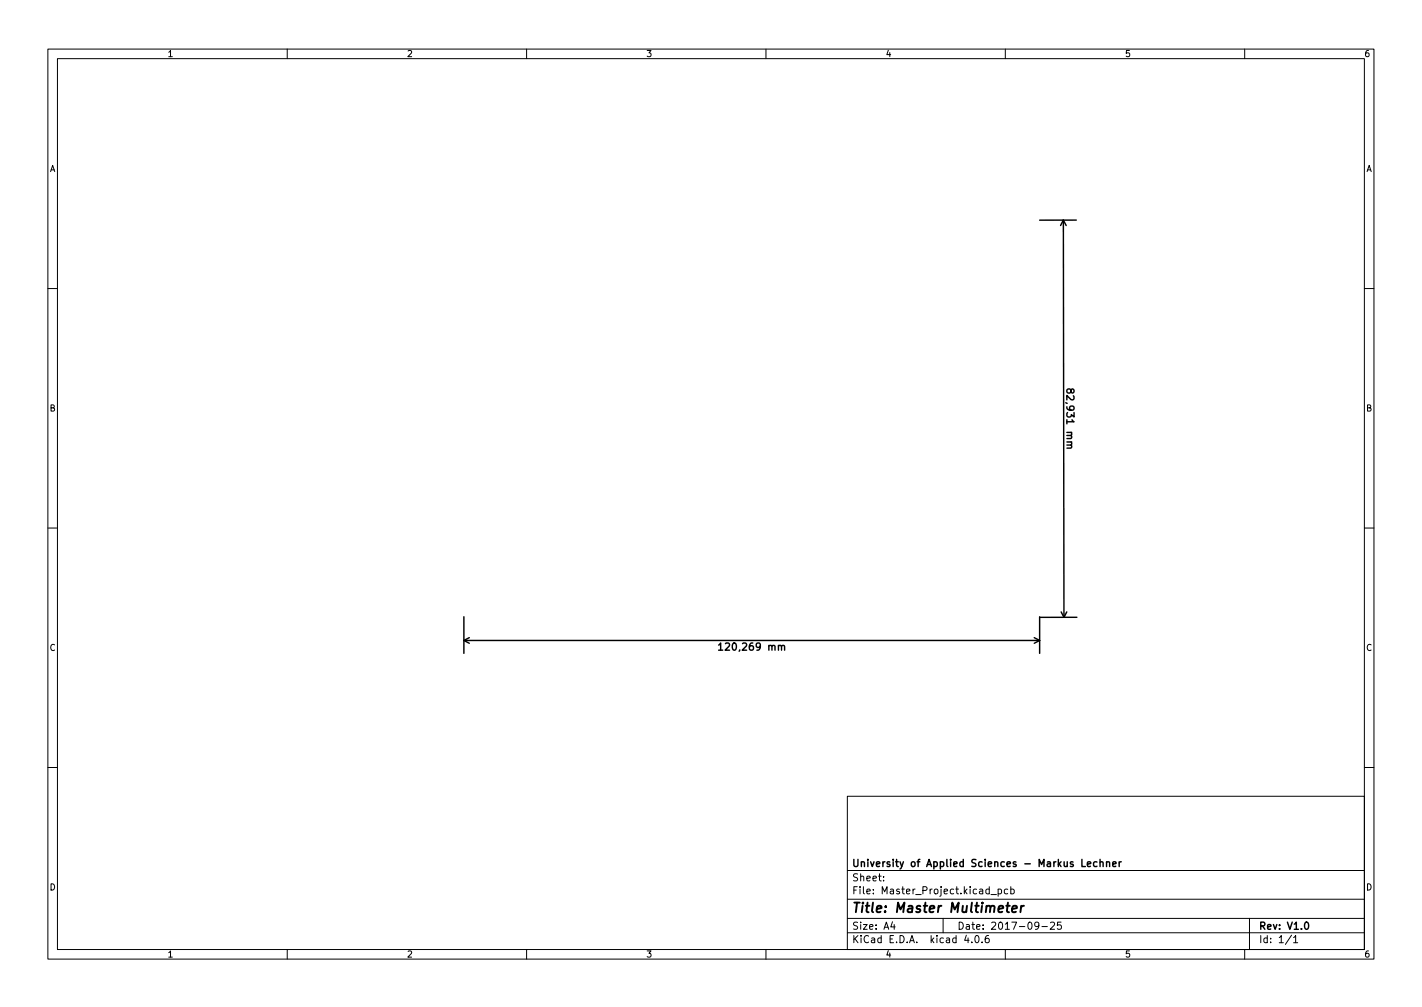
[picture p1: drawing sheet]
<svg xmlns="http://www.w3.org/2000/svg" width="297mm" height="210mm" viewBox="0 0 297 210" stroke-linecap="round" stroke-linejoin="round" font-family="sans-serif">
<defs><g id="words">
<text font-size="2.8" x="178" y="190.6">Title: Master Multimeter</text>
<g font-size="2.1">
<text x="222.8" y="82.1" transform="rotate(90 222.8 82.1)">82,931 mm</text>
<text x="151.1" y="135.8">120,269 mm</text>
<text x="178" y="184">Sheet:</text>
<text x="178" y="181">University of Applied Sciences - Markus Lechner</text>
<text x="178" y="186.7">File: Master_Project.kicad_pcb</text>
<text x="178" y="196.9">KiCad E.D.A. kicad 4.0.6</text>
<text x="178" y="194.1">Size: A4</text>
<text x="200" y="194.1">Date: 2017-09-25</text>
<text x="263" y="194.1">Rev: V1.0</text>
<text x="263" y="196.9">Id: 1/1</text>
</g>
<g font-size="1.8">
<text x="35" y="11.9">1</text>
<text x="85" y="11.9">2</text>
<text x="135" y="11.9">3</text>
<text x="185" y="11.9">4</text>
<text x="235" y="11.9">5</text>
<text x="285" y="11.9">6</text>
<text x="10.3" y="35.9">A</text>
<text x="285.3" y="35.9">A</text>
<text x="10.3" y="85.9">B</text>
<text x="285.3" y="85.9">B</text>
<text x="10.3" y="135.9">C</text>
<text x="285.3" y="135.9">C</text>
<text x="10.3" y="185.9">D</text>
<text x="285.3" y="185.9">D</text>
<text x="35" y="199.9">1</text>
<text x="85" y="199.9">2</text>
<text x="135" y="199.9">3</text>
<text x="185" y="199.9">4</text>
<text x="235" y="199.9">5</text>
<text x="285" y="199.9">6</text>
</g>
</g></defs>
<g fill="none" stroke="#000" stroke-width=".21">
<path d="M10 10.2h277v190.1h-277zM12 12.2h273v186.1h-273zM60 10.2v2M110 10.2v2M160 10.2v2M210 10.2v2M260 10.2v2M10 60.2h2M285 60.2h2M10 110.2h2M285 110.2h2M10 160.2h2"/>
<path d="M177 166.3h108v32h-108zM285 160.2h2M60 198.3v2M110 198.3v2M160 198.3v2M177 194.8h108M177 191.8h108M177 187.8h108M177 181.8h108M184.6 183.8v.1M184.6 183v.1M186.4 192.5l-.3 1h.9"/>
<path d="M186.8 193v1M197 191.8v3M201.9 195.3l-.4 1h.9M203 196.7v.1M203.9 195.4l.1-.1a.8 .8 0 0 1 .5 .8 .8 .8 0 0 1-.5 .7 1 1 0 0 1-.1-1.4zM205.1 196.7v.1M206.5 195.3l-.4 .1a1.01 1.01 0 0 0 0 1.4l.5-.1v-.5l-.2-.3-.5 .1-.1 .2M207 186.8h1.1M208.5 185.7l.4-.1 .3 .3-.1 .7h-.6M208.5 185.6v1.5M210 198.3v2M210.5 185.7l-.4-.1-.3 .3 .1 .7h.6"/>
<path d="M211.1 185.7l.5-.1 .3 .3-.2 .7h-.6M211.1 185.1v1.5M217 193.2l-.3 .3-.4-.1-.2-.2 .2-.6 .4-.1 .2 .2a.99 .99 0 0 1-.3 1.3h-.3M217.6 193.5h1.2M219.4 192.7l.6-.2 .3 .5-.9 1h.9M221.6 192.5h-.7v.7l.2-.1 .5 .1 .1 .2-.1 .5-.2 .1-.5-.1M260 198.3v2M261 191.8v6.5M269.8 195.3l-1.3 1.9M270.2 195.8l.4-.5v1.5M270.2 196.8h.9"/>
</g>
<g fill="none" stroke="#000" stroke-width=".3">
<path d="M222.1 46l.1 82.9M222.1 46l.6 1.1M222.1 46l-.6 1.1M224.8 46h-7.6M223.7 92.9l.2 .2-.1 .4-.9 .1M223.7 81.5l.3-.3 .2 .1 .1 .2v.4l-.2 .2-.3-.1-.2-.6-.2-.2h-.3l-.3 .3v.3l.3 .3h.3l.3-.3M96.9 133.7h120.3M96.9 128.8v7.6M96.9 133.7l1.1 .6M98 133.1l-1.1 .6M150.1 134.7l.4-.4v1.5M150.1 135.8h.9"/>
<path d="M163.2 135l.3-.2h.3l.1 1M216 133.1l1.2 .6M217.2 128.8v7.6M217.2 133.7l-1.2 .6M221.7 127.8l.5 1.1M222.8 127.8l-.6 1.1M224.9 128.9h-7.6M229.8 179.4v1.5M231.1 179.9v1M233.8 179.9v1M234.2 179.9l-.4 .3M227.1 180.4l.8-.1-.1-.3-.4-.1-.3 .2 .1 .8h.6"/>
<path d="M229.1 180l-.4-.1-.3 .3 .2 .7h.5M229.8 180.1l.2-.2 .4 .1v.9M231.1 180.1l.3-.2 .3 .1 .1 .9M232.4 180.4l.7-.1v-.3l-.5-.1-.2 .2 .1 .8h.6M272.7 192.6l.2-.1a.8 .8 0 0 1 .5 .8 .8 .8 0 0 1-.5 .7 .99 .99 0 0 1-.2-1.4z"/>
</g>
<path d="M210.2 189.1h.7M210.5 188.5l-.2 1.7 .1 .2 .4 .1M211.4 189.8l1-.2v-.4h-.8l-.2 1 .2 .3 .6-.1M213.3 189.1l-.1 1.4M213.9 189.1l-.4 .1-.2 .3" fill="none" stroke="#000" stroke-width=".4"/>
<use href="#words"/>
</svg>
